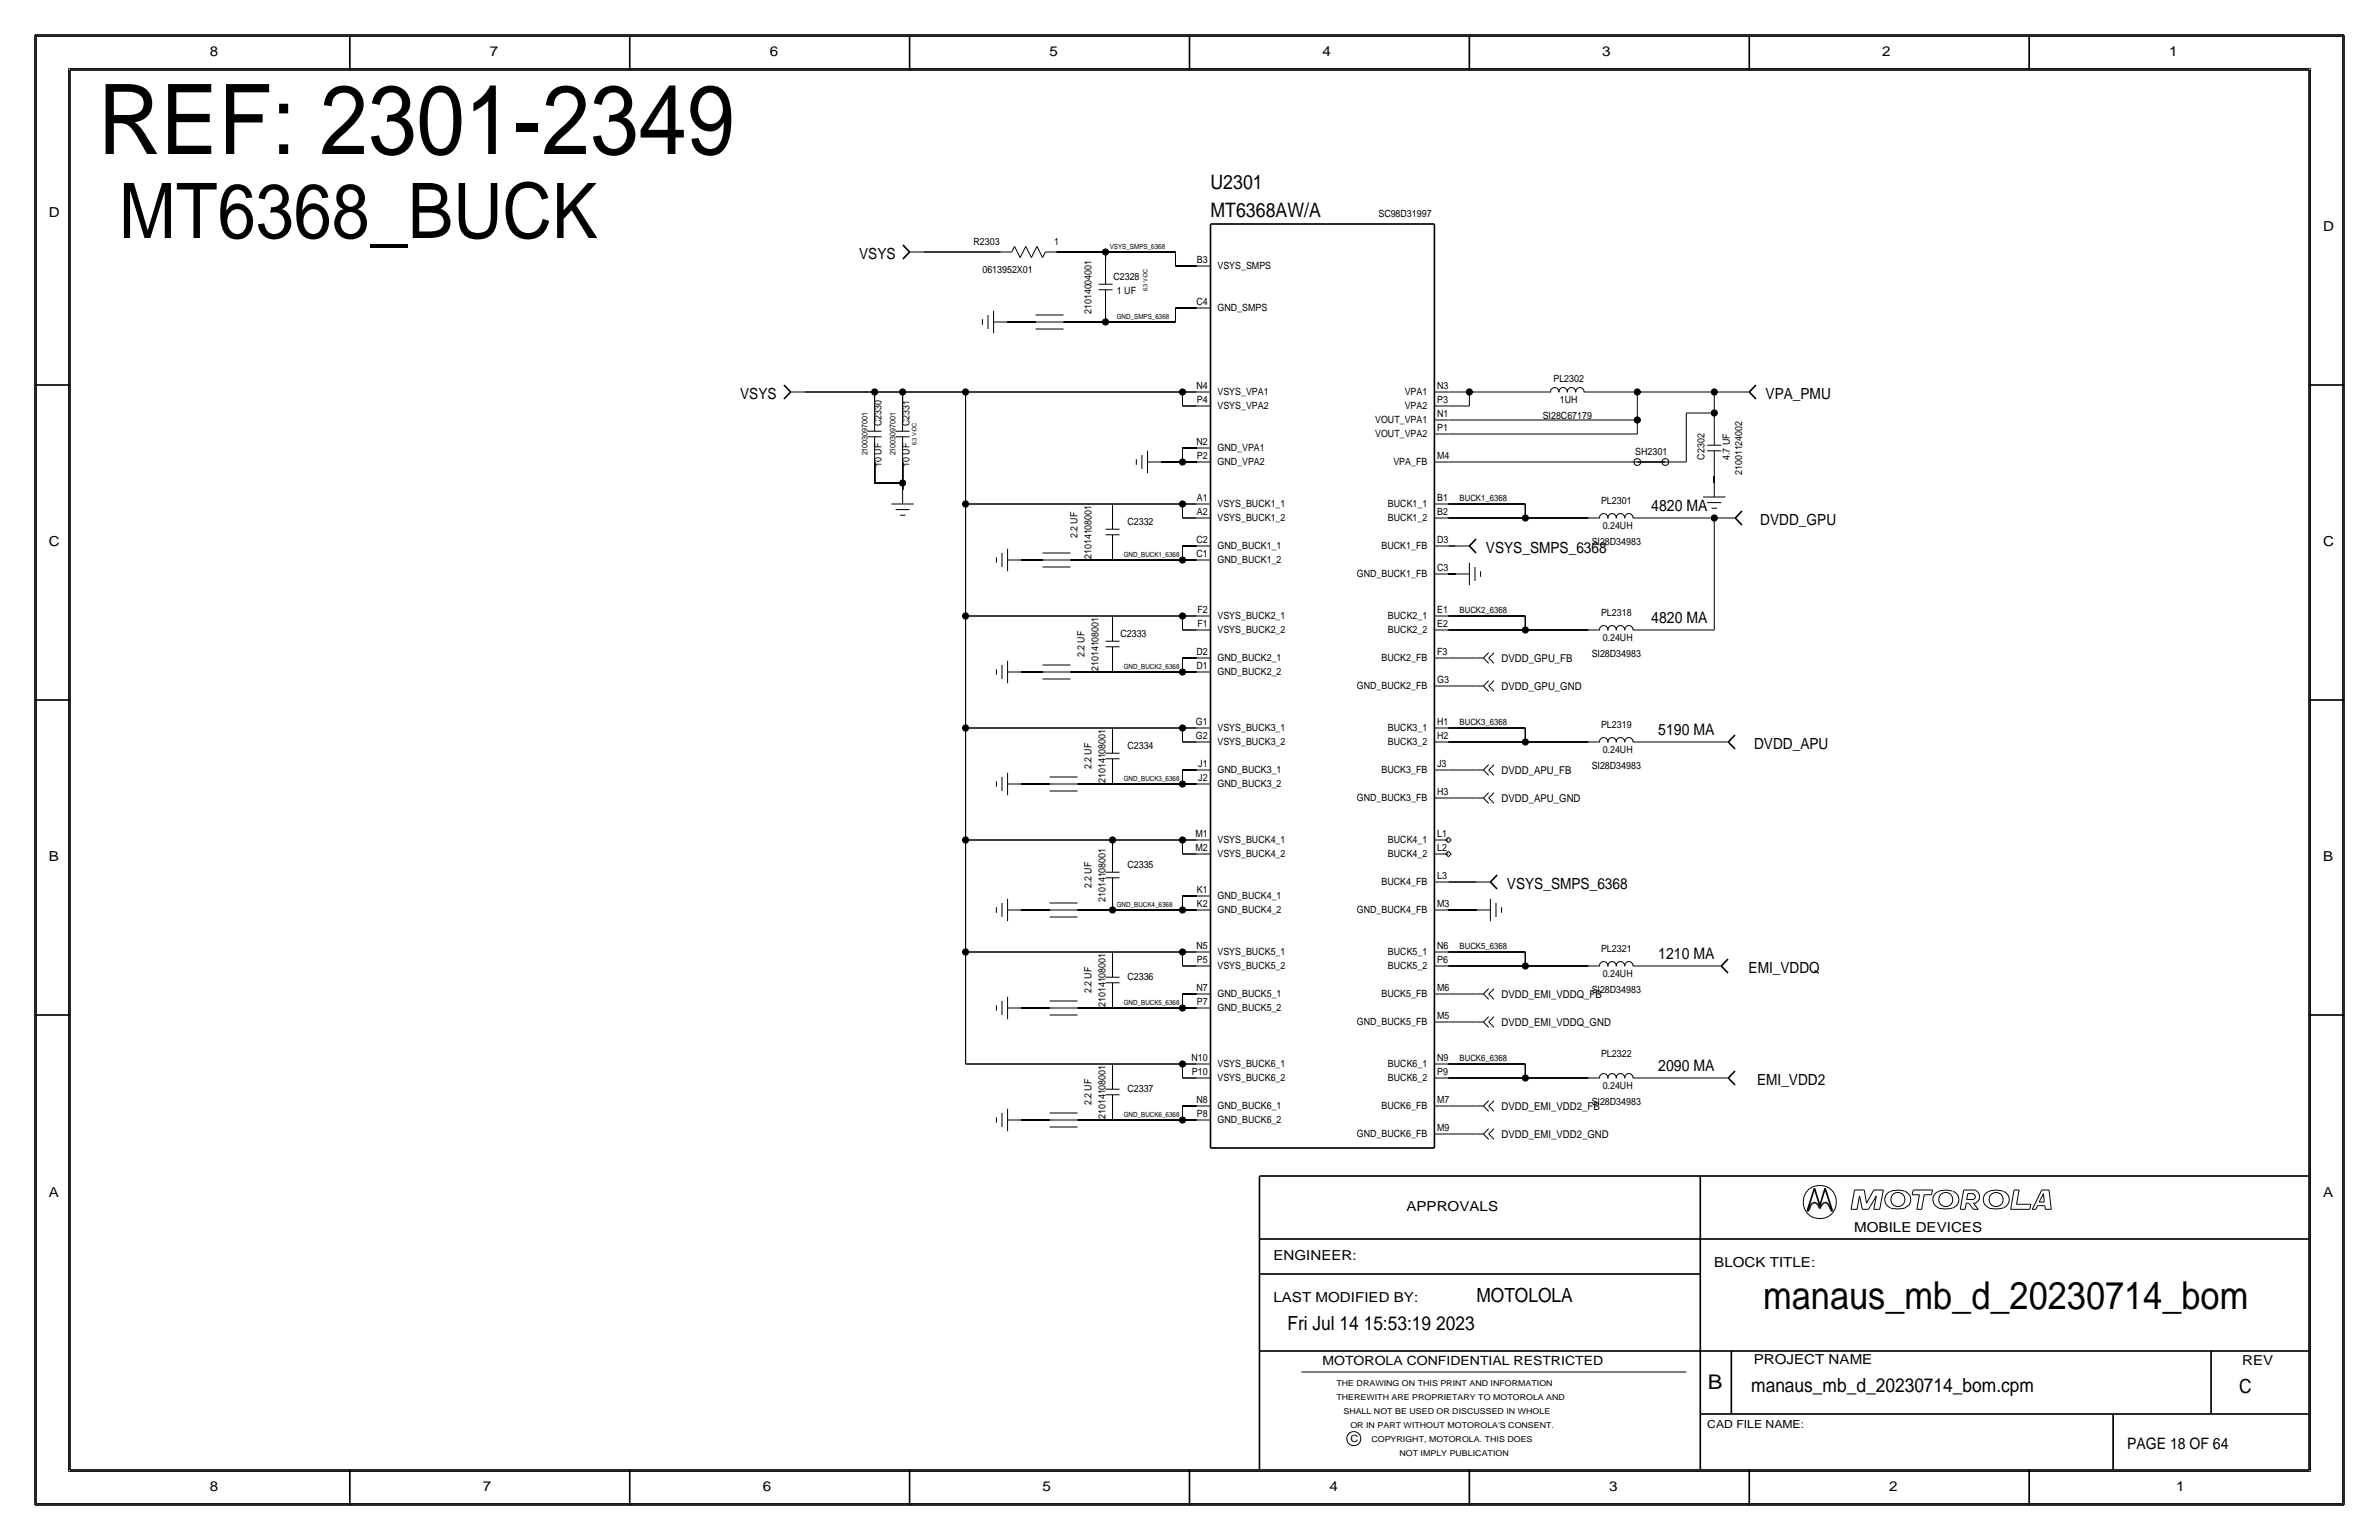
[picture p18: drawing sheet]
<svg xmlns="http://www.w3.org/2000/svg" width="432mm" height="279mm" viewBox="0 0 432 279" stroke-linecap="round" stroke-linejoin="round" font-family="sans-serif">
<defs><g id="words">
<text font-size="17.7" x="17.8" y="27.9">REF: 2301-2349</text>
<text font-size="13.9" x="21.6" y="43.2">MT6368_BUCK</text>
<text font-size="7" x="320" y="237.5">manaus_mb_d_20230714_bom</text>
<text font-size="3.7" x="310" y="252.1">B</text>
<g font-size="3.6">
<text x="219.7" y="34.3">U2301</text>
<text x="219.7" y="39.4">MT6368AW/A</text>
</g>
<g font-size="3.5">
<text x="268" y="236.2">MOTOLOLA</text>
<text x="233.7" y="241.3">Fri Jul 14 15:53:19 2023</text>
<text x="317.9" y="252.6">manaus_mb_d_20230714_bom.cpm</text>
<text x="406.4" y="252.7">C</text>
</g>
<g font-size="2.9">
<text x="299.7" y="92.7">4820 MA</text>
<text x="299.7" y="113">4820 MA</text>
<text x="301" y="133.4">5190 MA</text>
<text x="301" y="174">1210 MA</text>
<text x="301" y="194.3">2090 MA</text>
<text x="386.1" y="262.9">PAGE 18 OF 64</text>
</g>
<g font-size="2.8">
<text x="155.9" y="47">VSYS</text>
<text x="134.4" y="72.4">VSYS</text>
<text x="320.5" y="72.4">VPA_PMU</text>
<text x="319.5" y="95.2">DVDD_GPU</text>
<text x="269.7" y="100.3">VSYS_SMPS_6368</text>
<text x="318.4" y="135.9">DVDD_APU</text>
<text x="273.5" y="161.3">VSYS_SMPS_6368</text>
<text x="317.4" y="176.5">EMI_VDDQ</text>
<text x="318.9" y="196.8">EMI_VDD2</text>
</g>
<g font-size="2.5">
<text x="38.1" y="10.2">8</text>
<text x="88.9" y="10.2">7</text>
<text x="139.7" y="10.2">6</text>
<text x="190.5" y="10.2">5</text>
<text x="240" y="10.2">4</text>
<text x="290.8" y="10.2">3</text>
<text x="341.6" y="10.2">2</text>
<text x="393.7" y="10.2">1</text>
<text x="8.9" y="39.4">D</text>
<text x="421.6" y="41.9">D</text>
<text x="8.9" y="99.1">C</text>
<text x="421.6" y="99.1">C</text>
<text x="8.9" y="156.2">B</text>
<text x="421.6" y="156.2">B</text>
<text x="8.9" y="217.2">A</text>
<text x="255.3" y="219.7">APPROVALS</text>
<text x="421.6" y="217.2">A</text>
<text x="336.5" y="223.5">MOBILE DEVICES</text>
<text x="231.1" y="228.6">ENGINEER:</text>
<text x="311.1" y="229.9">BLOCK TITLE:</text>
<text x="231.1" y="236.2">LAST MODIFIED BY:</text>
<text x="318.3" y="247.5">PROJECT NAME</text>
<text x="407" y="247.6">REV</text>
<text x="38.1" y="270.5">8</text>
<text x="87.6" y="270.5">7</text>
<text x="138.4" y="270.5">6</text>
<text x="189.2" y="270.5">5</text>
<text x="241.3" y="270.5">4</text>
<text x="292.1" y="270.5">3</text>
<text x="342.9" y="270.5">2</text>
<text x="395" y="270.5">1</text>
</g>
<text font-size="2.3" x="240" y="247.6">MOTOROLA CONFIDENTIAL RESTRICTED</text>
<g font-size="2">
<text x="272.5" y="125.2">DVDD_GPU_GND</text>
<text x="272.5" y="120.1">DVDD_GPU_FB</text>
<text x="272.5" y="140.5">DVDD_APU_FB</text>
<text x="272.5" y="145.5">DVDD_APU_GND</text>
<text x="272.5" y="181.1">DVDD_EMI_VDDQ_FB</text>
<text x="272.5" y="186.2">DVDD_EMI_VDDQ_GND</text>
<text x="272.5" y="201.4">DVDD_EMI_VDD2_FB</text>
<text x="272.5" y="206.5">DVDD_EMI_VDD2_GND</text>
<text x="309.9" y="259.1">CAD FILE NAME:</text>
</g>
<g font-size="1.8">
<text x="250.2" y="39.4">SC98D31997</text>
<text x="176.7" y="44.4">R2303</text>
<text x="191.3" y="44.4">1</text>
<text x="217.2" y="47.8">B3</text>
<text x="178.3" y="49.5">0613952X01</text>
<text x="202.1" y="50.8">C2328</text>
<text x="202.7" y="53.3">1 UF</text>
<text x="221" y="48.9">VSYS_SMPS</text>
<text x="198.1" y="57" transform="rotate(-90 198.1 57)">21014004001</text>
<text x="217.1" y="55.4">C4</text>
<text x="221" y="56.5">GND_SMPS</text>
<text x="217.1" y="70.6">N4</text>
<text x="221" y="71.7">VSYS_VPA1</text>
<text x="255" y="71.7">VPA1</text>
<text x="260.9" y="70.6">N3</text>
<text x="282" y="69.4">PL2302</text>
<text x="160" y="77.3" transform="rotate(-90 160 77.3)">C2330</text>
<text x="165.1" y="77.3" transform="rotate(-90 165.1 77.3)">C2331</text>
<text x="217.2" y="73.2">P4</text>
<text x="221" y="74.3">VSYS_VPA2</text>
<text x="249.6" y="76.8">VOUT_VPA1</text>
<text x="255" y="74.3">VPA2</text>
<text x="260.9" y="73.2">P3</text>
<text x="260.9" y="75.7">N1</text>
<text x="280" y="75.9">SI28C67179</text>
<text x="283.1" y="73.2">1UH</text>
<text x="217.1" y="80.8">N2</text>
<text x="217.2" y="83.3">P2</text>
<text x="221" y="81.9">GND_VPA1</text>
<text x="249.6" y="79.3">VOUT_VPA2</text>
<text x="260.9" y="83.3">M4</text>
<text x="260.9" y="78.2">P1</text>
<text x="296.8" y="82.5">SH2301</text>
<text x="309.4" y="83.4" transform="rotate(-90 309.4 83.4)">C2302</text>
<text x="313.9" y="83.4" transform="rotate(-90 313.9 83.4)">4.7 UF</text>
<text x="160" y="84.7" transform="rotate(-90 160 84.7)">10 UF</text>
<text x="165.1" y="84.7" transform="rotate(-90 165.1 84.7)">10 UF</text>
<text x="221" y="84.4">GND_VPA2</text>
<text x="252.9" y="84.4">VPA_FB</text>
<text x="316.2" y="86.2" transform="rotate(-90 316.2 86.2)">21001124002</text>
<text x="204.6" y="95.2">C2332</text>
<text x="217.2" y="93.5">A2</text>
<text x="217.2" y="90.9">A1</text>
<text x="221" y="92">VSYS_BUCK1_1</text>
<text x="221" y="94.6">VSYS_BUCK1_2</text>
<text x="251.9" y="92">BUCK1_1</text>
<text x="251.9" y="94.6">BUCK1_2</text>
<text x="260.9" y="93.5">B2</text>
<text x="260.9" y="90.9">B1</text>
<text x="290.6" y="91.4">PL2301</text>
<text x="195.6" y="97.7" transform="rotate(-90 195.6 97.7)">2.2 UF</text>
<text x="198.1" y="101.4" transform="rotate(-90 198.1 101.4)">21014108001</text>
<text x="217.1" y="101.1">C1</text>
<text x="217.1" y="98.6">C2</text>
<text x="221" y="99.7">GND_BUCK1_1</text>
<text x="250.8" y="99.7">BUCK1_FB</text>
<text x="260.9" y="98.6">D3</text>
<text x="288.9" y="98.8">SI28D34983</text>
<text x="290.9" y="96">0.24UH</text>
<text x="221" y="102.2">GND_BUCK1_2</text>
<text x="246.3" y="104.7">GND_BUCK1_FB</text>
<text x="260.9" y="103.6">C3</text>
<text x="217.3" y="113.8">F1</text>
<text x="217.3" y="111.3">F2</text>
<text x="221" y="112.4">VSYS_BUCK2_1</text>
<text x="251.9" y="112.4">BUCK2_1</text>
<text x="260.9" y="113.8">E2</text>
<text x="260.9" y="111.3">E1</text>
<text x="290.6" y="111.8">PL2318</text>
<text x="196.8" y="119.3" transform="rotate(-90 196.8 119.3)">2.2 UF</text>
<text x="203.4" y="115.6">C2333</text>
<text x="217.1" y="118.9">D2</text>
<text x="221" y="114.9">VSYS_BUCK2_2</text>
<text x="221" y="120">GND_BUCK2_1</text>
<text x="250.8" y="120">BUCK2_FB</text>
<text x="251.9" y="114.9">BUCK2_2</text>
<text x="260.9" y="118.9">F3</text>
<text x="288.9" y="119.1">SI28D34983</text>
<text x="290.9" y="116.3">0.24UH</text>
<text x="199.4" y="121.8" transform="rotate(-90 199.4 121.8)">21014108001</text>
<text x="217.1" y="121.4">D1</text>
<text x="221" y="122.5">GND_BUCK2_2</text>
<text x="246.3" y="125.1">GND_BUCK2_FB</text>
<text x="260.9" y="124">G3</text>
<text x="217.1" y="131.6">G1</text>
<text x="260.9" y="131.6">H1</text>
<text x="204.6" y="135.9">C2334</text>
<text x="217.1" y="134.1">G2</text>
<text x="221" y="135.2">VSYS_BUCK3_2</text>
<text x="221" y="132.7">VSYS_BUCK3_1</text>
<text x="251.9" y="135.2">BUCK3_2</text>
<text x="251.9" y="132.7">BUCK3_1</text>
<text x="260.9" y="134.1">H2</text>
<text x="290.6" y="132.1">PL2319</text>
<text x="290.9" y="136.7">0.24UH</text>
<text x="198.1" y="139.6" transform="rotate(-90 198.1 139.6)">2.2 UF</text>
<text x="200.7" y="142.1" transform="rotate(-90 200.7 142.1)">21014108001</text>
<text x="217.5" y="141.7">J2</text>
<text x="217.5" y="139.2">J1</text>
<text x="221" y="140.3">GND_BUCK3_1</text>
<text x="221" y="142.8">GND_BUCK3_2</text>
<text x="250.8" y="140.3">BUCK3_FB</text>
<text x="260.9" y="139.2">J3</text>
<text x="288.9" y="139.4">SI28D34983</text>
<text x="246.3" y="145.4">GND_BUCK3_FB</text>
<text x="260.9" y="144.3">H3</text>
<text x="217" y="154.4">M2</text>
<text x="217" y="151.9">M1</text>
<text x="221" y="153">VSYS_BUCK4_1</text>
<text x="221" y="155.5">VSYS_BUCK4_2</text>
<text x="251.9" y="153">BUCK4_1</text>
<text x="251.9" y="155.5">BUCK4_2</text>
<text x="260.9" y="154.4">L2</text>
<text x="260.9" y="151.9">L1</text>
<text x="198.1" y="161.2" transform="rotate(-90 198.1 161.2)">2.2 UF</text>
<text x="204.6" y="157.5">C2335</text>
<text x="250.8" y="160.6">BUCK4_FB</text>
<text x="260.9" y="159.5">L3</text>
<text x="200.7" y="163.7" transform="rotate(-90 200.7 163.7)">21014108001</text>
<text x="217.2" y="164.6">K2</text>
<text x="217.2" y="162.1">K1</text>
<text x="221" y="163.2">GND_BUCK4_1</text>
<text x="221" y="165.7">GND_BUCK4_2</text>
<text x="246.3" y="165.7">GND_BUCK4_FB</text>
<text x="260.9" y="164.6">M3</text>
<text x="217.1" y="172.2">N5</text>
<text x="221" y="173.3">VSYS_BUCK5_1</text>
<text x="251.9" y="173.3">BUCK5_1</text>
<text x="260.9" y="172.2">N6</text>
<text x="290.6" y="172.7">PL2321</text>
<text x="204.6" y="177.8">C2336</text>
<text x="217.1" y="179.8">N7</text>
<text x="217.2" y="174.8">P5</text>
<text x="221" y="175.9">VSYS_BUCK5_2</text>
<text x="251.9" y="175.9">BUCK5_2</text>
<text x="260.9" y="179.8">M6</text>
<text x="260.9" y="174.8">P6</text>
<text x="290.9" y="177.3">0.24UH</text>
<text x="198.1" y="180.2" transform="rotate(-90 198.1 180.2)">2.2 UF</text>
<text x="200.7" y="182.7" transform="rotate(-90 200.7 182.7)">21014108001</text>
<text x="217.2" y="182.4">P7</text>
<text x="221" y="180.9">GND_BUCK5_1</text>
<text x="221" y="183.5">GND_BUCK5_2</text>
<text x="250.8" y="180.9">BUCK5_FB</text>
<text x="260.9" y="184.9">M5</text>
<text x="288.9" y="180.1">SI28D34983</text>
<text x="246.3" y="186">GND_BUCK5_FB</text>
<text x="290.6" y="191.8">PL2322</text>
<text x="216.3" y="192.5">N10</text>
<text x="216.3" y="195.1">P10</text>
<text x="221" y="196.2">VSYS_BUCK6_2</text>
<text x="221" y="193.6">VSYS_BUCK6_1</text>
<text x="251.9" y="193.6">BUCK6_1</text>
<text x="251.9" y="196.2">BUCK6_2</text>
<text x="260.9" y="195.1">P9</text>
<text x="260.9" y="192.5">N9</text>
<text x="290.9" y="197.6">0.24UH</text>
<text x="198.1" y="200.5" transform="rotate(-90 198.1 200.5)">2.2 UF</text>
<text x="200.7" y="203" transform="rotate(-90 200.7 203)">21014108001</text>
<text x="204.6" y="198.1">C2337</text>
<text x="217.1" y="200.2">N8</text>
<text x="217.2" y="202.7">P8</text>
<text x="221" y="201.3">GND_BUCK6_1</text>
<text x="221" y="203.8">GND_BUCK6_2</text>
<text x="250.8" y="201.3">BUCK6_FB</text>
<text x="260.9" y="200.2">M7</text>
<text x="288.9" y="200.4">SI28D34983</text>
<text x="246.3" y="206.3">GND_BUCK6_FB</text>
<text x="260.9" y="205.2">M9</text>
<text x="245.1" y="261.6">C</text>
</g>
<g font-size="1.6">
<text x="264.9" y="90.9">BUCK1_6368</text>
<text x="264.9" y="111.3">BUCK2_6368</text>
<text x="264.9" y="131.6">BUCK3_6368</text>
<text x="264.9" y="172.2">BUCK5_6368</text>
<text x="264.9" y="192.5">BUCK6_6368</text>
</g>
<g font-size="1.5">
<text x="242.6" y="251.5">THE DRAWING ON THIS PRINT AND INFORMATION</text>
<text x="242.6" y="254">THEREWITH ARE PROPRIETARY TO MOTOROLA AND</text>
<text x="243.8" y="256.5">SHALL NOT BE USED OR DISCUSSED IN WHOLE</text>
<text x="245.1" y="259.1">OR IN PART WITHOUT MOTOROLA'S CONSENT.</text>
<text x="248.9" y="261.6">COPYRIGHT, MOTOROLA. THIS DOES</text>
<text x="254" y="264.2">NOT IMPLY PUBLICATION</text>
</g>
<g font-size="1.4">
<text x="157.5" y="82.6" transform="rotate(-90 157.5 82.6)">21003097001</text>
<text x="162.6" y="82.6" transform="rotate(-90 162.6 82.6)">21003097001</text>
</g>
<g font-size="1.3">
<text x="201.4" y="45.2">VSYS_SMPS_6368</text>
<text x="202.7" y="57.9">GND_SMPS_6368</text>
<text x="204" y="101.1">GND_BUCK1_6368</text>
<text x="204" y="121.4">GND_BUCK2_6368</text>
<text x="204" y="141.7">GND_BUCK3_6368</text>
<text x="202.7" y="164.6">GND_BUCK4_6368</text>
<text x="204" y="182.4">GND_BUCK5_6368</text>
<text x="204" y="202.7">GND_BUCK6_6368</text>
</g>
<g font-size="1.1">
<text x="208.3" y="52.9" transform="rotate(-90 208.3 52.9)">6.3 V-DC</text>
<text x="166.4" y="80.8" transform="rotate(-90 166.4 80.8)">6.3 V-DC</text>
</g>
</g></defs>
<!-- layer: Nets -->
<g fill="none" stroke="#000" stroke-width=".18">
<path d="M167.6 45.7h14zM182.9 58.4h5.1zM191.8 45.7h8.9zM193 58.4h7.7zM200.7 45.7v1.3zM200.7 45.7h12.7zM200.7 57.2v1.2zM200.7 58.4h12.7zM213.4 45.7v2.6zM213.4 48.3h3.8zM213.4 55.9v2.5zM213.4 55.9h3.8z"/>
<path d="M146 71.1h12.7zM158.7 71.1v2.6zM158.7 71.1h5.1zM163.8 71.1v2.6zM163.8 71.1h11.5zM175.3 71.1v20.3zM175.3 71.1h39.3zM214.6 73.7h2.6zM214.6 71.1h2.6zM214.6 71.1v2.6zM262.9 78.7h34.3zM262.9 76.2h34.3z"/>
<path d="M262.9 73.7h3.8zM262.9 71.1h3.8zM266.7 71.1v2.6zM266.7 71.1h12.7zM289.6 71.1h7.6zM297.2 76.2v2.5zM297.2 71.1v5.1zM297.2 71.1h13.9zM306.1 74.9h5zM306.1 74.9v8.9zM311.1 71.1h3.9zM311.1 74.9v1.3z"/>
<path d="M311.1 71.1v3.8zM158.7 83.8v3.8zM158.7 87.6h5.1zM163.8 87.6v1.3zM163.8 83.8v3.8zM175.3 91.4v20.4zM175.3 91.4h26.6zM201.9 91.4h12.7zM210.8 83.8h3.8zM214.6 83.8h2.6zM214.6 81.3v2.5zM214.6 81.3h2.6z"/>
<path d="M214.6 94h2.6zM214.6 91.4h2.6zM214.6 91.4v2.6zM214.6 99.1v2.5zM214.6 99.1h2.6zM262.9 99.1h1.3zM262.9 83.8h31.7zM262.9 94h14zM262.9 91.4h14zM276.9 94h11.4zM276.9 91.4v2.6zM298.4 94h12.7z"/>
<path d="M304.8 83.8h1.3zM311.1 86.4v1.2zM311.1 94h1.3zM311.1 94v20.3zM175.3 111.8v20.3zM175.3 111.8h26.6zM185.4 101.6h3.8zM194.3 101.6h7.6zM201.9 111.8h12.7zM201.9 101.6h12.7zM214.6 114.3h2.6zM214.6 111.8h2.6z"/>
<path d="M214.6 111.8v2.5zM214.6 101.6h2.6zM214.6 119.4v2.5zM214.6 119.4h2.6zM262.9 104.1h1.3zM262.9 119.4h5.1zM262.9 111.8h14zM262.9 114.3h14zM276.9 111.8v2.5zM276.9 114.3h11.4zM298.4 114.3h12.7zM175.3 132.1v20.3z"/>
<path d="M175.3 132.1h26.6zM185.4 121.9h3.8zM194.3 121.9h7.6zM201.9 132.1h12.7zM201.9 121.9h12.7zM214.6 134.6h2.6zM214.6 132.1h2.6zM214.6 132.1v2.5zM214.6 121.9h2.6zM214.6 139.7v2.5zM214.6 139.7h2.6zM262.9 124.5h5.1z"/>
<path d="M262.9 139.7h5.1zM262.9 132.1h14zM262.9 134.6h14zM276.9 132.1v2.5zM276.9 134.6h11.4zM298.4 134.6h12.7zM175.3 152.4v20.3zM175.3 152.4h26.6zM185.4 142.2h5.1zM195.6 142.2h6.3zM201.9 152.4v1.3zM201.9 152.4h12.7z"/>
<path d="M201.9 142.2h12.7zM214.6 154.9h2.6zM214.6 152.4h2.6zM214.6 152.4v2.5zM214.6 142.2h2.6zM262.9 144.8h5.1zM175.3 172.7v20.3zM175.3 172.7h26.6zM185.4 165.1h5.1zM195.6 165.1h6.3zM201.9 172.7h12.7zM201.9 163.8v1.3z"/>
<path d="M201.9 165.1h12.7zM214.6 175.3h2.6zM214.6 172.7h2.6zM214.6 172.7v2.6zM214.6 162.6h2.6zM214.6 162.6v2.5zM214.6 165.1h2.6zM262.9 165.1h5.1zM262.9 160h5.1zM262.9 172.7h14zM262.9 175.3h14zM276.9 172.7v2.6z"/>
<path d="M276.9 175.3h11.4zM298.4 175.3h11.5zM175.3 193h26.6zM185.4 182.9h5.1zM195.6 182.9h6.3zM201.9 193h12.7zM201.9 182.9h12.7zM214.6 195.6h2.6zM214.6 193v2.6zM214.6 193h2.6zM214.6 182.9h2.6zM214.6 180.3v2.6z"/>
<path d="M214.6 180.3h2.6zM262.9 185.4h5.1zM262.9 193h14zM262.9 195.6h14zM262.9 180.3h5.1zM276.9 193v2.6zM276.9 195.6h11.4zM298.4 195.6h12.7zM185.4 203.2h5.1zM195.6 203.2h6.3zM201.9 203.2h12.7zM214.6 200.7h2.6z"/>
<path d="M214.6 200.7v2.5zM214.6 203.2h2.6zM262.9 205.7h5.1zM262.9 200.7h5.1z"/>
</g>
<g fill="#000" stroke="#000" stroke-width=".18">
<circle cx="200.7" cy="45.7" r=".56"/>
<circle cx="200.7" cy="58.4" r=".56"/>
<circle cx="158.7" cy="71.1" r=".56"/>
<circle cx="163.8" cy="71.1" r=".56"/>
<circle cx="175.3" cy="71.1" r=".56"/>
<circle cx="214.6" cy="71.1" r=".56"/>
<circle cx="266.7" cy="71.1" r=".56"/>
<circle cx="297.2" cy="76.2" r=".56"/>
<circle cx="297.2" cy="71.1" r=".56"/>
<circle cx="311.1" cy="71.1" r=".56"/>
<circle cx="311.1" cy="74.9" r=".56"/>
<circle cx="163.8" cy="87.6" r=".56"/>
<circle cx="175.3" cy="91.4" r=".56"/>
<circle cx="214.6" cy="91.4" r=".56"/>
<circle cx="214.6" cy="83.8" r=".56"/>
<circle cx="276.9" cy="94" r=".56"/>
<circle cx="311.1" cy="94" r=".56"/>
<circle cx="175.3" cy="111.8" r=".56"/>
<circle cx="214.6" cy="101.6" r=".56"/>
<circle cx="214.6" cy="111.8" r=".56"/>
<circle cx="276.9" cy="114.3" r=".56"/>
<circle cx="175.3" cy="132.1" r=".56"/>
<circle cx="214.6" cy="132.1" r=".56"/>
<circle cx="214.6" cy="121.9" r=".56"/>
<circle cx="276.9" cy="134.6" r=".56"/>
<circle cx="175.3" cy="152.4" r=".56"/>
<circle cx="201.9" cy="152.4" r=".56"/>
<circle cx="214.6" cy="142.2" r=".56"/>
<circle cx="214.6" cy="152.4" r=".56"/>
<circle cx="175.3" cy="172.7" r=".56"/>
<circle cx="201.9" cy="165.1" r=".56"/>
<circle cx="214.6" cy="172.7" r=".56"/>
<circle cx="214.6" cy="165.1" r=".56"/>
<circle cx="276.9" cy="175.3" r=".56"/>
<circle cx="214.6" cy="193" r=".56"/>
<circle cx="214.6" cy="182.9" r=".56"/>
<circle cx="276.9" cy="195.6" r=".56"/>
<circle cx="214.6" cy="203.2" r=".56"/>
</g>
<!-- layer: Components -->
<g fill="none" stroke="#000" stroke-width=".18">
<path d="M165.1 45.7h2.5zM178.3 57.9v1zM179.3 57.2v2.5zM180.3 58.4h2.6zM180.3 56.4v4.1zM181.6 45.7h2zM184.1 44.7l-.5 1zM184.1 44.7l1.1 2zM186.2 44.7l-1 2zM186.2 44.7l1 2zM188 58.4h5zM188 57.2h5z"/>
<path d="M188 59.7h5zM188.2 44.7l-1 2zM188.2 44.7l1 2zM189.7 45.7h2.1zM189.7 45.7l-.5 1zM199.4 51.6h2.5zM199.4 52.6h2.5zM200.7 52.6v4.6zM200.7 47v4.6zM217.2 55.9h2.5zM217.2 48.3h2.5zM143.5 71.1h2.5z"/>
<path d="M157.5 79.2h2.5zM157.5 78.2h2.5zM158.7 73.7v4.5zM158.7 79.2v4.6zM162.6 79.2h2.5zM162.6 78.2h2.5zM163.8 73.7v4.5zM163.8 79.2v4.6zM217.2 73.7h2.5zM217.2 71.1h2.5zM260.3 78.7h2.6zM260.3 76.2h2.6z"/>
<path d="M260.3 73.7h2.6zM260.3 71.1h2.6zM279.4 71.1h2zM281.4 71.2a.75 .75 0 0 1 .8-.9 .75 .75 0 0 1 .7 .9M283 71.2a.75 .75 0 0 1 .7-.9 .75 .75 0 0 1 .7 .9M284.5 71.2a.75 .75 0 0 1 .7-.9 .75 .75 0 0 1 .8 .9M286 71.2a.75 .75 0 0 1 .7-.9 .75 .75 0 0 1 .8 .9M287.5 71.1h2.1zM311.1 76.2v4.6zM315 71.1h2.5zM161.8 91.4h4.1zM162.6 92.5h2.5z"/>
<path d="M163.3 93.5h1zM163.8 88.9v2.5zM182.9 99.6v4zM200.7 96h2.5zM200.7 97h2.5zM201.9 97v4.6zM201.9 91.4v4.6zM206.2 83.3v1zM207.3 82.5v2.6zM208.3 83.8h2.5zM208.3 81.8v4.1zM217.2 99.1h2.5z"/>
<path d="M217.2 94h2.5zM217.2 91.4h2.5zM217.2 83.8h2.5zM217.2 81.3h2.5zM260.3 99.1h2.6zM260.3 94h2.6zM260.3 91.4h2.6zM260.3 83.8h2.6zM264.2 99.1h2.5zM288.3 94h2zM290.3 94a.75 .75 0 0 1 .8-.8 .75 .75 0 0 1 .7 .8M291.8 94a.75 .75 0 0 1 .8-.8 .75 .75 0 0 1 .7 .8"/>
<path d="M293.4 94a.75 .75 0 0 1 .7-.8 .75 .75 0 0 1 .7 .8M294.6 83.8h2.6zM294.9 94a.75 .75 0 0 1 .7-.8 .75 .75 0 0 1 .8 .8M296.4 94h2zM302.3 83.8h2.5zM309.1 90.2h4.1zM309.9 91.2h2.5zM309.9 80.8h2.5zM309.9 81.8h2.5zM310.6 92.2h1.1zM311.1 87.6v2.6zM311.1 81.8v4.6z"/>
<path d="M312.4 94h2.6zM180.8 101.1v1zM181.9 100.3v2.6zM182.9 101.6h2.5zM182.9 119.9v4.1zM189.2 101.6h5.1zM189.2 100.3h5.1zM189.2 102.9h5.1zM200.7 116.3h2.5zM200.7 117.3h2.5zM201.9 117.3v4.6zM201.9 111.8v4.5z"/>
<path d="M217.2 119.4h2.5zM217.2 114.3h2.5zM217.2 111.8h2.5zM217.2 101.6h2.5zM260.3 119.4h2.6zM260.3 114.3h2.6zM260.3 111.8h2.6zM260.3 104.1h2.6zM264.2 104.1h2.5zM266.7 102.1v4.1zM267.7 102.9v2.5zM268 119.4h1.2z"/>
<path d="M268.7 103.6v1zM269.2 119.4l1 .9zM270.2 119.4l1 .9zM270.2 118.4l-1 1zM271.2 118.4l-1 1zM288.3 114.3h2zM290.3 114.4a.75 .75 0 0 1 .8-.9 .75 .75 0 0 1 .7 .9M291.8 114.4a.75 .75 0 0 1 .8-.9 .75 .75 0 0 1 .7 .9M293.4 114.4a.75 .75 0 0 1 .7-.9 .75 .75 0 0 1 .7 .9M294.9 114.4a.75 .75 0 0 1 .7-.9 .75 .75 0 0 1 .8 .9M296.4 114.3h2zM180.8 121.4v1z"/>
<path d="M181.9 120.7v2.5zM182.9 121.9h2.5zM189.2 121.9h5.1zM189.2 120.7h5.1zM189.2 123.2h5.1zM200.7 136.7h2.5zM200.7 137.7h2.5zM201.9 137.7v4.5zM201.9 132.1v4.6zM217.2 139.7h2.5zM217.2 134.6h2.5zM217.2 132.1h2.5z"/>
<path d="M217.2 121.9h2.5zM260.3 139.7h2.6zM260.3 134.6h2.6zM260.3 132.1h2.6zM260.3 124.5h2.6zM268 124.5h1.2zM268 139.7h1.2zM269.2 124.5l1-1zM269.2 124.5l1 .9zM269.2 139.7l1 1zM270.2 124.5l1 .9zM270.2 124.5l1-1z"/>
<path d="M270.2 139.7l1 1zM270.2 139.7l1-1zM270.2 138.7l-1 1zM288.3 134.6h2zM290.3 134.7a.75 .75 0 0 1 .8-.9 .75 .75 0 0 1 .7 .9M291.8 134.7a.75 .75 0 0 1 .8-.9 .75 .75 0 0 1 .7 .9M293.4 134.7a.75 .75 0 0 1 .7-.9 .75 .75 0 0 1 .7 .9M294.9 134.7a.75 .75 0 0 1 .7-.9 .75 .75 0 0 1 .8 .9M296.4 134.6h2zM311.1 134.6h2.6zM180.8 141.7v1zM181.9 141v2.5z"/>
<path d="M182.9 142.2h2.5zM182.9 140.2v4.1zM190.5 142.2h5.1zM190.5 141h5.1zM190.5 143.5h5.1zM200.7 158.2h2.5zM200.7 159.3h2.5zM201.9 159.3v4.5zM201.9 153.7v4.5zM217.2 154.9h2.5zM217.2 152.4h2.5zM217.2 142.2h2.5z"/>
<path d="M260.3 154.9h2.6zM260.3 152.4h2.6zM260.3 144.8h2.6zM262.4 154.9l.5-.5zM262.4 154.9l.5 .5zM262.4 152.4l.5-.5zM262.4 152.4l.5 .5zM262.9 154.4l.5 .5zM262.9 151.9l.5 .5zM263.4 154.9l-.5 .5zM263.4 152.4l-.5 .5zM268 144.8h1.2z"/>
<path d="M269.2 144.8l1 .9zM270.2 144.8l1 .9zM270.2 143.8l-1 1zM271.2 143.8l-1 1zM180.8 164.6v1zM181.9 163.8v2.6zM182.9 165.1h2.5zM182.9 163.1v4zM190.5 165.1h5.1zM190.5 163.8h5.1zM190.5 166.4h5.1zM200.7 177.3h2.5z"/>
<path d="M200.7 178.3h2.5zM201.9 178.3v4.6zM201.9 172.7v4.6zM217.2 175.3h2.5zM217.2 172.7h2.5zM217.2 165.1h2.5zM217.2 162.6h2.5zM260.3 175.3h2.6zM260.3 172.7h2.6zM260.3 165.1h2.6zM260.3 160h2.6zM268 165.1h2.5z"/>
<path d="M268 160h2.5zM270.2 179.4l-1 .9zM270.5 163.1v4zM271.2 179.4l-1 .9zM271.5 163.8v2.6zM272.5 164.6v1zM288.3 175.3h2zM290.3 175.3a.75 .75 0 0 1 .8-.8 .75 .75 0 0 1 .7 .8M291.8 175.3a.75 .75 0 0 1 .8-.8 .75 .75 0 0 1 .7 .8M293.4 175.3a.75 .75 0 0 1 .7-.8 .75 .75 0 0 1 .7 .8M294.9 175.3a.75 .75 0 0 1 .7-.8 .75 .75 0 0 1 .8 .8M296.4 175.3h2z"/>
<path d="M309.9 175.3h2.5zM180.8 182.4v1zM181.9 181.6v2.5zM182.9 182.9h2.5zM182.9 180.8v4.1zM190.5 182.9h5.1zM190.5 181.6h5.1zM190.5 184.1h5.1zM200.7 197.6h2.5zM200.7 198.6h2.5zM201.9 198.6v4.6zM201.9 193v4.6z"/>
<path d="M217.2 195.6h2.5zM217.2 193h2.5zM217.2 182.9h2.5zM217.2 180.3h2.5zM260.3 195.6h2.6zM260.3 193h2.6zM260.3 185.4h2.6zM260.3 180.3h2.6zM268 180.3h1.2zM268 185.4h1.2zM269.2 180.3l1 1zM269.2 185.4l1 1z"/>
<path d="M270.2 180.3l1 1zM270.2 185.4l1 1zM270.2 185.4l1-.9zM270.2 184.5l-1 .9zM270.2 199.7l-1 1zM288.3 195.6h2zM290.3 195.6a.75 .75 0 0 1 .8-.8 .75 .75 0 0 1 .7 .8M291.8 195.6a.75 .75 0 0 1 .8-.8 .75 .75 0 0 1 .7 .8M293.4 195.6a.75 .75 0 0 1 .7-.8 .75 .75 0 0 1 .7 .8M294.9 195.6a.75 .75 0 0 1 .7-.8 .75 .75 0 0 1 .8 .8M296.4 195.6h2zM311.1 195.6h2.6z"/>
<path d="M180.8 202.7v1zM181.9 201.9v2.6zM182.9 203.2h2.5zM182.9 201.2v4zM190.5 203.2h5.1zM190.5 201.9h5.1zM190.5 204.5h5.1zM217.2 203.2h2.5zM217.2 200.7h2.5zM260.3 205.7h2.6zM260.3 200.7h2.6zM268 200.7h1.2z"/>
<path d="M268 205.7h1.2zM269.2 200.7l1 .9zM269.2 205.7l1 1zM270.2 200.7l1 .9zM270.2 200.7l1-1zM270.2 205.7l1 1zM270.2 205.7l1-.9zM270.2 204.8l-1 .9z"/>
<circle cx="297.2" cy="83.8" r=".61"/>
<circle cx="302.3" cy="83.8" r=".61"/>
</g>
<g fill="none" stroke="#000" stroke-width=".3">
<path d="M163.9 44.4l1.2 1.3zM165.1 45.7l-1.2 1.3zM219.7 40.6h40.6zM219.7 40.6v167.7zM260.3 40.6v167.7zM142.3 69.8l1.2 1.3zM143.5 71.1l-1.2 1.3zM317.5 71.1l1.2 1.3zM318.7 69.8l-1.2 1.3zM266.7 99.1l1.2 1.2zM267.9 97.8l-1.2 1.3zM297.2 83.8h5.1z"/>
<path d="M315 94l1.2 1.2zM316.2 92.7l-1.2 1.3zM313.7 134.6l1.2 1.3zM314.9 133.3l-1.2 1.3zM271.7 158.8l-1.2 1.2zM270.5 160l1.2 1.3zM312.4 175.3l1.2 1.2zM313.6 174l-1.2 1.3zM313.7 195.6l1.2 1.2zM314.9 194.3l-1.2 1.3zM219.7 208.3h40.6z"/>
</g>
<!-- layer: Page Border and Title Block -->
<g fill="none" stroke="#000" stroke-width=".3">
<path d="M6.3 6.4h419.1zM6.3 6.4v266.6zM12.7 12.7h406.4zM12.7 12.7v254zM63.5 6.4v6.3zM114.3 6.4v6.3zM165.1 6.4v6.3zM215.9 6.4v6.3zM266.7 6.4v6.3zM317.5 6.4v6.3zM368.3 6.4v6.3zM419.1 12.7v254z"/>
<path d="M425.4 6.4v266.6zM6.3 69.8h6.4zM419.1 69.8h6.3zM6.3 127h6.4zM419.1 127h6.3zM6.3 184.1h6.4zM419.1 184.1h6.3zM228.6 213.4v53.3zM228.6 213.4h190.5zM308.6 213.4v53.3zM328 219.7h.2zM328.4 219.4l-.2 .3z"/>
<path d="M328.6 218.8l-.2 .6zM328.8 218.5l-.2 .3zM329 218.3l.2-.1zM329 218.3l-.2 .2zM329.2 218.2h.2zM329.3 215.6l1 3.1zM329.3 215.6l-1.3 4.1zM329.4 218.2l.2 .1zM329.6 218.3l.3 .2zM329.9 218.5l.2 .3zM330.1 218.8l.2 .5zM330.5 218.8l-.2 .5z"/>
<path d="M330.8 218.5l-.3 .3zM331 218.3l-.2 .2zM331 218.3l.2-.1zM331.2 218.2h.2zM331.3 215.6l1.3 4.1zM331.3 215.6l-1 3.1zM331.4 218.2l.2 .1zM331.6 218.3l.2 .2zM331.8 218.5l.2 .3zM332 218.8l.3 .6zM332.3 219.4l.1 .3zM332.4 219.7h.2z"/>
<path d="M228.6 224.8h190.5zM228.6 231.1h80zM228.6 245.1h190.5zM308.6 256.5h110.5zM314.2 245.1v11.4zM383.5 256.5v10.2zM401.3 245.1v11.4zM6.3 273h419.1zM12.7 266.7h406.4zM63.5 266.7v6.3zM114.3 266.7v6.3zM165.1 266.7v6.3z"/>
<path d="M215.9 266.7v6.3zM266.7 266.7v6.3zM317.5 266.7v6.3zM368.3 266.7v6.3z"/>
</g>
<g fill="none" stroke="#000" stroke-width=".18">
<path d="M6.6 6.6h418.6zM6.6 6.6v266.2zM12.4 12.4h407zM12.4 12.4v254.6zM419.4 12.4v254.6zM425.2 6.6v266.2zM336 219.4h1.1zM336.6 215.9h1.8zM336.6 215.9l-.6 3.5zM337.5 217l-.4 2.4zM337.5 217l.5 2.4zM338 219.4h1.1z"/>
<path d="M338.4 215.9l.4 2.4zM340.1 215.9l-1.3 2.4zM340.1 215.9h1.7zM340.1 219.4h1.1zM340.6 217l-.5 2.4zM340.6 217l-1.5 2.4zM341.8 215.9l-.6 3.5zM343.1 216.2a1.6 1.6 0 0 0-1 1.5 1.6 1.6 0 0 0 1.1 1.5M345.7 216.1h-.2a4 4 0 0 0-2.3 .1M345.7 216.2a1.59 1.59 0 0 1 1.1 1.5 1.59 1.59 0 0 1-1.1 1.5 5.1 5.1 0 0 1-2.5 0M347.1 216.8h1.3zM347.3 215.9l-.2 .9z"/>
<path d="M347.3 215.9h3.5zM347.9 219.4h.9zM348.4 216.8l-.5 2.6zM349.2 216.8l-.4 2.6zM349.2 216.8h1.4zM350.8 215.9l-.2 .9zM354.4 216.1a3.1 3.1 0 0 0-3.3 .7 1.62 1.62 0 0 0 .8 2.4M354.4 219.2a5.1 5.1 0 0 1-2.5 0M354.5 216.2a1.59 1.59 0 0 1 1 1.5 1.59 1.59 0 0 1-1 1.5M355.8 219.4h.9zM356.4 215.9l-.6 3.5zM356.4 215.9h2.2z"/>
<path d="M356.9 218.3h.4zM356.9 218.3l-.2 1.1zM357 217.6h1.2zM357.2 216.6l-.2 1zM357.2 216.6h1zM357.3 218.3l.9 1.1zM358.1 216.7a.5 .5 0 0 1 .4 .4 .5 .5 0 0 1-.4 .5M358.2 219.4h.9zM358.2 218.3l.9 1.1zM358.2 218.3h.4zM358.5 216a1.24 1.24 0 0 1 .8 1.1 1.24 1.24 0 0 1-.8 1.2M363.5 216.1a3.1 3.1 0 0 0-3.3 .7 1.62 1.62 0 0 0 .8 2.4"/>
<path d="M363.6 219.2a5.1 5.1 0 0 1-2.6 0M363.6 216.2a1.59 1.59 0 0 1 1.1 1.5 1.59 1.59 0 0 1-1.1 1.5M364.9 219.4h3.5zM365.6 215.9l-.7 3.5zM365.6 215.9h.9zM366 218.5h2.6zM366.5 215.9l-.5 2.6zM368.6 218.5l-.2 .9zM368.9 219.4h.6zM369.8 218.7l-.3 .7zM369.8 218.7h1.3zM370.1 218.1h.9z"/>
<path d="M370.6 215.9l-1.7 3.5zM370.6 215.9h1.3zM370.9 216.6l-.8 1.5zM370.9 216.6l.1 1.5zM371.1 218.7l.1 .7zM371.2 219.4h1.1zM371.9 215.9l.4 3.5zM236.2 248.9h69.9zM6.6 272.8h418.6zM12.4 267h407z"/>
<circle cx="330.3" cy="218.1" r="3"/>
<circle cx="344.5" cy="217.6" r="1.28"/>
<circle cx="353.2" cy="217.6" r="1.28"/>
<circle cx="362.3" cy="217.6" r="1.28"/>
<circle cx="245.7" cy="261" r="1.28"/>
</g>
<use href="#words"/>
</svg>
